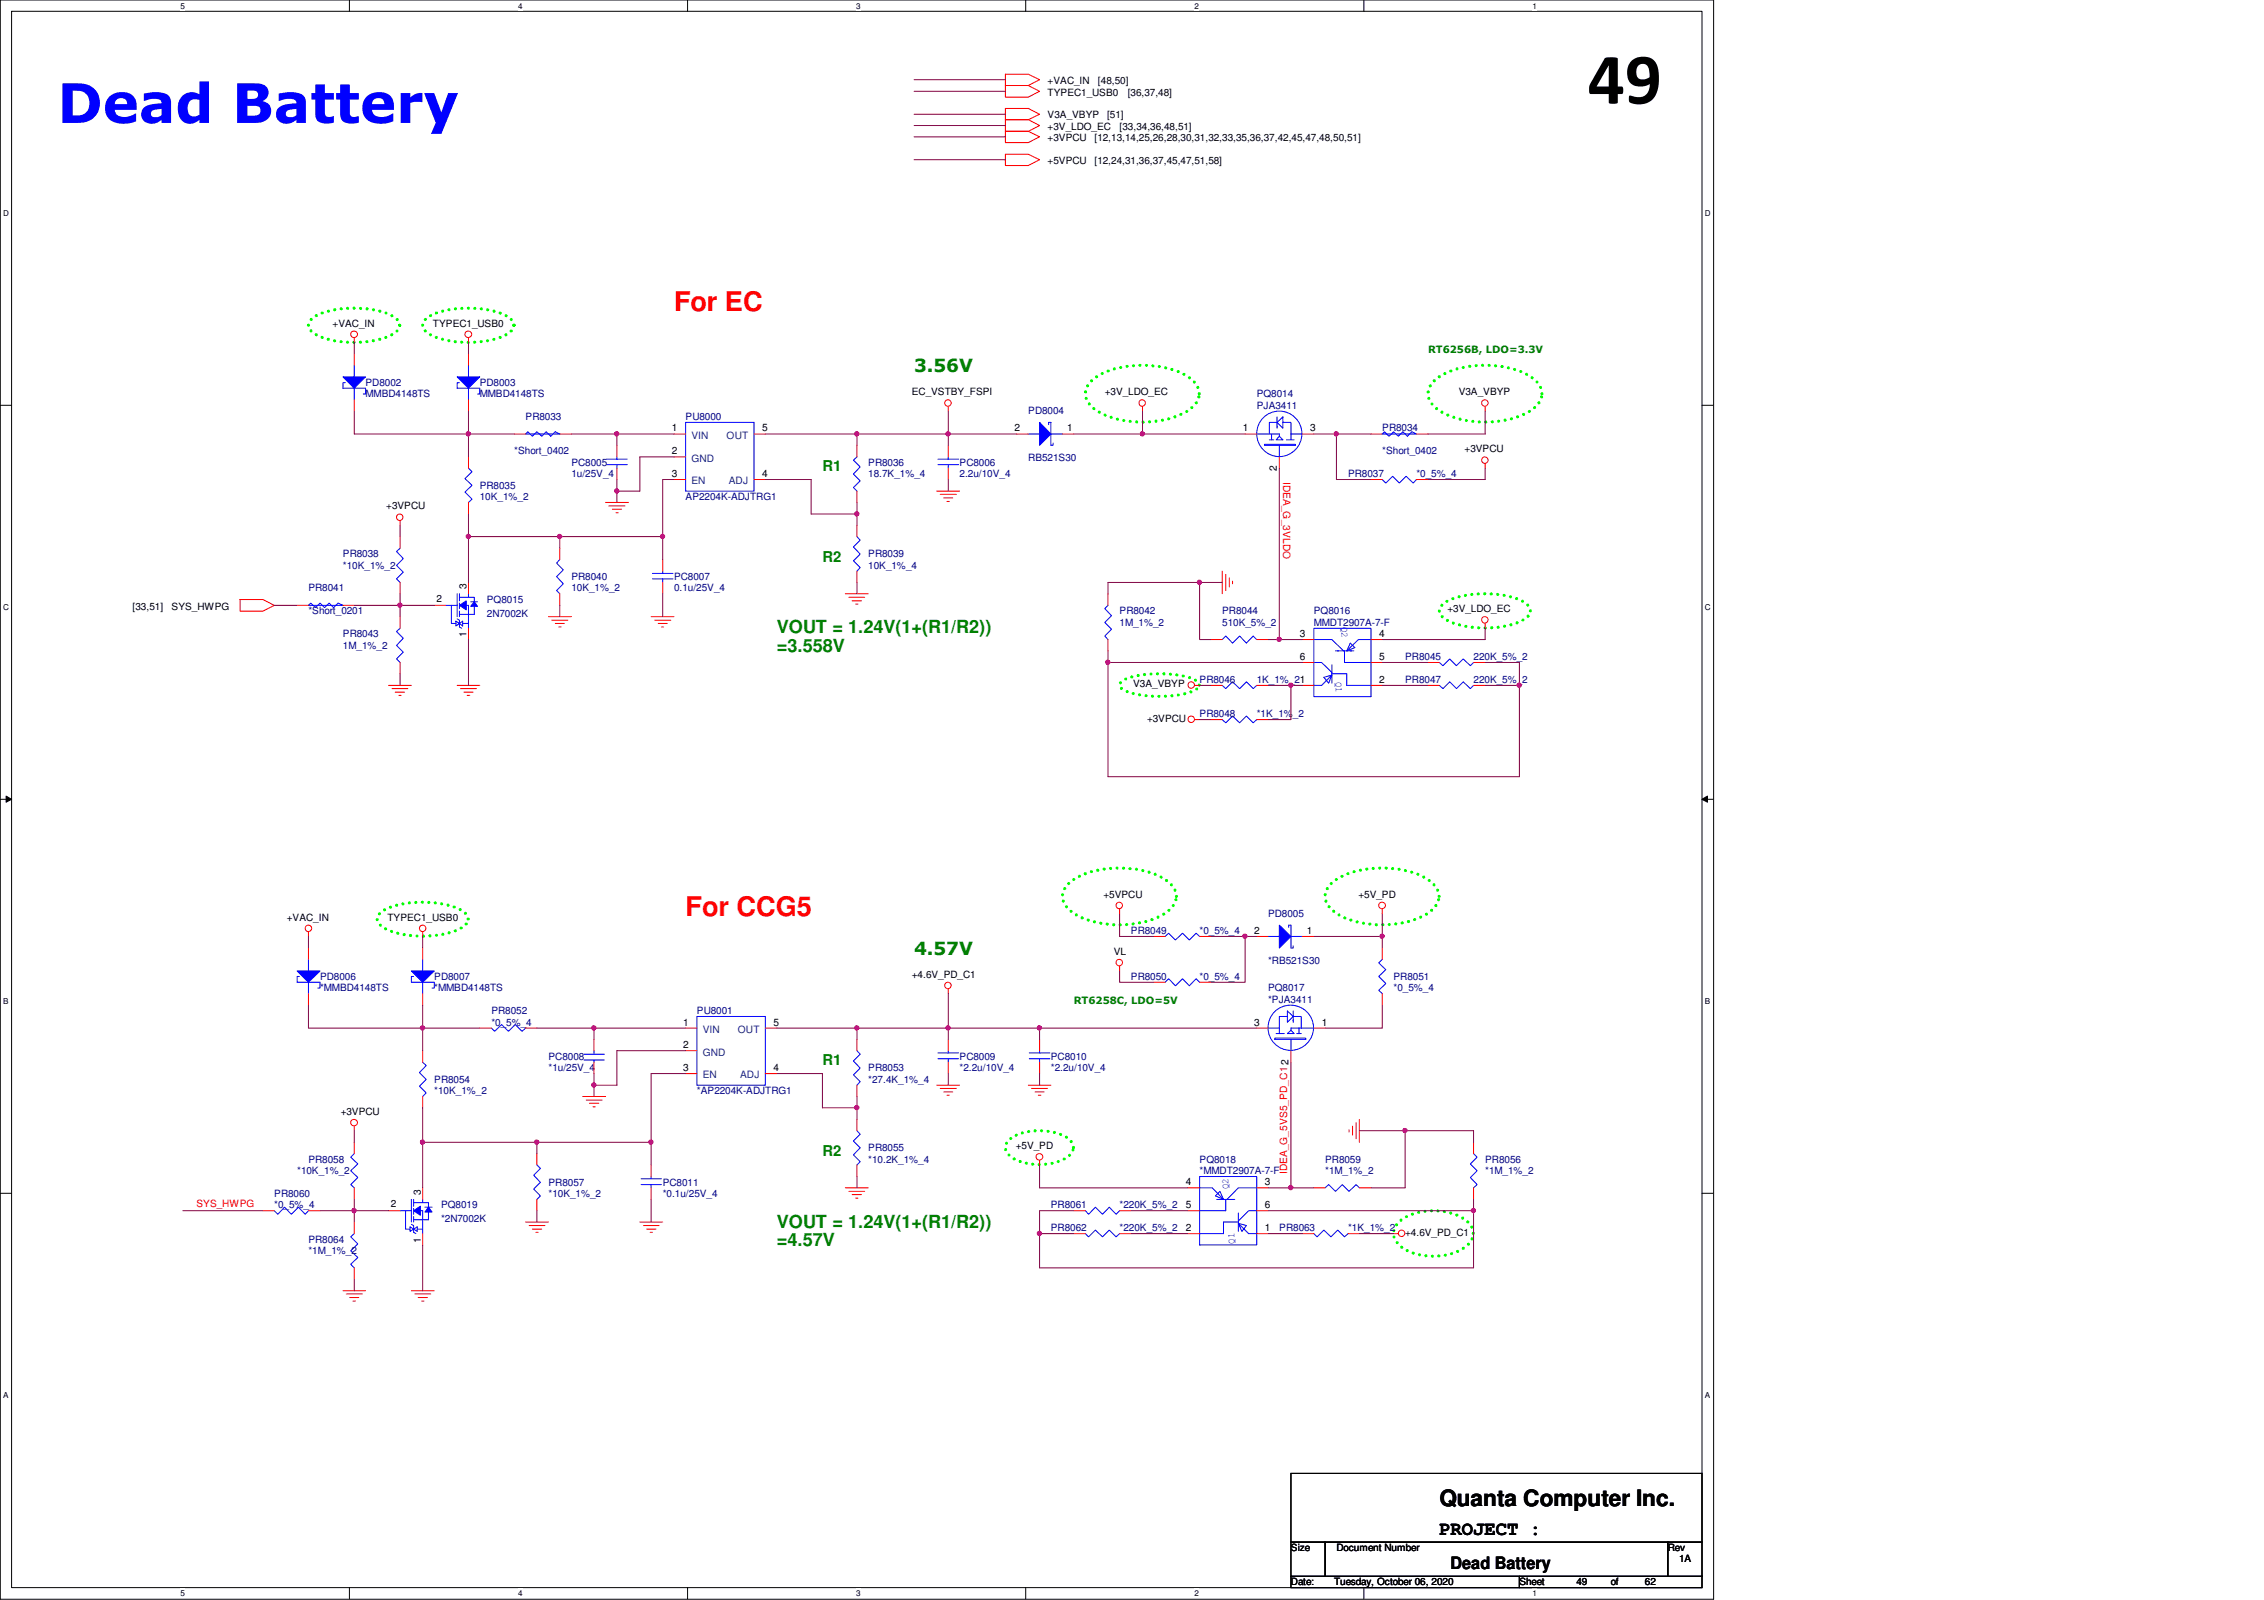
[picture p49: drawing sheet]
<svg xmlns="http://www.w3.org/2000/svg" width="297mm" height="210mm" viewBox="0 0 297 210" stroke-linecap="round" stroke-linejoin="round" font-family="sans-serif">
<defs><g id="words">
<text font-size="9.6" x="208.3" y="13.6">49</text>
<text font-size="7.2" fill="#00f" x="7.5" y="16.1">Dead Battery</text>
<g font-size="3.6" fill="#f00">
<text x="88.4" y="40.8">For EC</text>
<text x="90" y="120.2">For CCG5</text>
</g>
<text font-size="3" x="188.8" y="197.6">Quanta Computer Inc.</text>
<text font-size="2.5" x="188.8" y="201.4">PROJECT :</text>
<g font-size="2.4" fill="#008000">
<text x="119.9" y="48.8">3.56V</text>
<text x="101.9" y="83.1">VOUT = 1.24V(1+(R1/R2))</text>
<text x="101.9" y="85.6">=3.558V</text>
<text x="119.9" y="125.2">4.57V</text>
<text x="101.9" y="161">VOUT = 1.24V(1+(R1/R2))</text>
<text x="101.9" y="163.5">=4.57V</text>
</g>
<text font-size="2.2" x="190.3" y="205.9">Dead Battery</text>
<g font-size="1.9" fill="#008000">
<text x="107.9" y="61.8">R1</text>
<text x="107.9" y="73.7">R2</text>
<text x="107.9" y="139.7">R1</text>
<text x="107.9" y="151.7">R2</text>
</g>
<g font-size="1.4">
<text x="167.5" y="61.8" transform="rotate(-90 167.5 61.8)">2</text>
<text x="169" y="139.7" transform="rotate(-90 169 139.7)">2</text>
</g>
<g font-size="1.3">
<text x="137.5" y="11">+VAC_IN</text>
<text x="144.1" y="11">[48,50]</text>
<text x="137.5" y="12.6">TYPEC1_USB0</text>
<text x="137.5" y="17.1">+3V_LDO_EC</text>
<text x="137.5" y="15.5">V3A_VBYP</text>
<text x="145.2" y="15.5">[51]</text>
<text x="146.9" y="17.1">[33,34,36,48,51]</text>
<text x="148" y="12.6">[36,37,48]</text>
<text x="137.5" y="18.5">+3VPCU</text>
<text x="137.5" y="21.5">+5VPCU</text>
<text x="143.6" y="18.5">[12,13,14,25,26,28,30,31,32,33,35,36,37,42,45,47,48,50,51]</text>
<text x="143.6" y="21.5">[12,24,31,36,37,45,47,51,58]</text>
<text x="43.6" y="42.8">+VAC_IN</text>
<text x="56.8" y="42.8">TYPEC1_USB0</text>
<text x="119.6" y="51.8">EC_VSTBY_FSPI</text>
<text x="144.9" y="51.8">+3V_LDO_EC</text>
<text x="191.4" y="51.8">V3A_VBYP</text>
<text x="88.1" y="56.6">1</text>
<text x="88.1" y="59.6">2</text>
<text x="100" y="56.6">5</text>
<text x="133.1" y="56.6">2</text>
<text x="140" y="56.6">1</text>
<text x="163.1" y="56.6">1</text>
<text x="171.9" y="56.6">3</text>
<text x="192.1" y="59.3">+3VPCU</text>
<text x="88.1" y="62.6">3</text>
<text x="100" y="62.6">4</text>
<text x="50.7" y="66.8">+3VPCU</text>
<text x="61.2" y="77.3" transform="rotate(-90 61.2 77.3)">3</text>
<text x="17.4" y="80">[33,51]</text>
<text x="22.5" y="80">SYS_HWPG</text>
<text x="57.3" y="79">2</text>
<text x="61.2" y="83.6" transform="rotate(-90 61.2 83.6)">1</text>
<text x="170.6" y="83.6">3</text>
<text x="180.9" y="83.6">4</text>
<text x="189.9" y="80.3">+3V_LDO_EC</text>
<text x="170.6" y="86.6">6</text>
<text x="180.9" y="89.6">2</text>
<text x="180.9" y="86.6">5</text>
<text x="148.7" y="90.2">V3A_VBYP</text>
<text x="150.5" y="94.7">+3VPCU</text>
<text x="144.8" y="117.8">+5VPCU</text>
<text x="178.2" y="117.8">+5V_PD</text>
<text x="37.6" y="120.8">+VAC_IN</text>
<text x="50.8" y="120.8">TYPEC1_USB0</text>
<text x="146.1" y="125.3">VL</text>
<text x="164.5" y="122.5">2</text>
<text x="171.4" y="122.6">1</text>
<text x="119.6" y="128.3">+4.6V_PD_C1</text>
<text x="89.6" y="134.5">1</text>
<text x="89.6" y="137.5">2</text>
<text x="101.5" y="134.5">5</text>
<text x="164.5" y="134.5">3</text>
<text x="173.4" y="134.5">1</text>
<text x="89.6" y="140.5">3</text>
<text x="101.5" y="140.5">4</text>
<text x="44.7" y="146.2">+3VPCU</text>
<text x="133.3" y="150.7">+5V_PD</text>
<text x="155.6" y="155.5">4</text>
<text x="165.9" y="155.5">3</text>
<text x="51.3" y="158.4">2</text>
<text x="55.2" y="156.7" transform="rotate(-90 55.2 156.7)">3</text>
<text x="155.6" y="161.5">2</text>
<text x="155.6" y="158.5">5</text>
<text x="165.9" y="161.5">1</text>
<text x="165.9" y="158.5">6</text>
<text x="55.2" y="163" transform="rotate(-90 55.2 163)">1</text>
<text x="184.4" y="162.1">+4.6V_PD_C1</text>
<text x="169.4" y="203.5">Size</text>
<text x="175.3" y="203.5">Document Number</text>
<text x="218.8" y="203.5">Rev</text>
<text x="169.4" y="208">Date:</text>
<text x="175" y="208">Tuesday, October 06, 2020</text>
<text x="199.3" y="208">Sheet</text>
<text x="206.8" y="208">49</text>
<text x="211.3" y="208">of</text>
<text x="215.8" y="208">62</text>
<text x="220.3" y="205">1A</text>
</g>
<g font-size="1.3" fill="#008000">
<text x="187.4" y="46.3">RT6256B, LDO=3.3V</text>
<text x="140.9" y="131.7">RT6258C, LDO=5V</text>
</g>
<g font-size="1.3" fill="#000080">
<text x="48" y="50.6">PD8002</text>
<text x="48" y="52.1">MMBD4148TS</text>
<text x="62.9" y="50.6">PD8003</text>
<text x="62.9" y="52.1">MMBD4148TS</text>
<text x="164.9" y="52.1">PQ8014</text>
<text x="164.9" y="53.6">PJA3411</text>
<text x="67.5" y="59.6">*Short_0402</text>
<text x="69" y="55.1">PR8033</text>
<text x="90" y="55.1">PU8000</text>
<text x="134.9" y="54.4">PD8004</text>
<text x="181.4" y="56.6">PR8034</text>
<text x="181.4" y="59.6">*Short_0402</text>
<text x="62.9" y="64.1">PR8035</text>
<text x="62.9" y="65.6">10K_1%_2</text>
<text x="75" y="61.1">PC8005</text>
<text x="75" y="62.6">1u/25V_4</text>
<text x="90" y="65.6">AP2204K-ADJTRG1</text>
<text x="113.9" y="61.1">PR8036</text>
<text x="113.9" y="62.6">18.7K_1%_4</text>
<text x="125.9" y="61.1">PC8006</text>
<text x="125.9" y="62.6">2.2u/10V_4</text>
<text x="134.9" y="60.5">RB521S30</text>
<text x="176.9" y="62.6">PR8037</text>
<text x="185.8" y="62.6">*0_5%_4</text>
<text x="40.5" y="77.6">PR8041</text>
<text x="45" y="73.1">PR8038</text>
<text x="45" y="74.6">*10K_1%_2</text>
<text x="75" y="76.1">PR8040</text>
<text x="75" y="77.6">10K_1%_2</text>
<text x="88.4" y="76.1">PC8007</text>
<text x="88.4" y="77.6">0.1u/25V_4</text>
<text x="113.9" y="73.1">PR8039</text>
<text x="113.9" y="74.6">10K_1%_4</text>
<text x="40.5" y="80.6">*Short_0201</text>
<text x="45" y="83.6">PR8043</text>
<text x="63.9" y="79.1">PQ8015</text>
<text x="63.9" y="80.9">2N7002K</text>
<text x="146.9" y="80.6">PR8042</text>
<text x="146.9" y="82.1">1M_1%_2</text>
<text x="160.4" y="80.6">PR8044</text>
<text x="160.4" y="82.1">510K_5%_2</text>
<text x="172.4" y="80.6">PQ8016</text>
<text x="172.4" y="82.1">MMDT2907A-7-F</text>
<text x="45" y="85.1">1M_1%_2</text>
<text x="157.4" y="89.6">PR8046</text>
<text x="164.9" y="89.6">1K_1%_21</text>
<text x="184.4" y="89.6">PR8047</text>
<text x="184.4" y="86.6">PR8045</text>
<text x="193.3" y="89.6">220K_5%_2</text>
<text x="193.3" y="86.6">220K_5%_2</text>
<text x="157.4" y="94.1">PR8048</text>
<text x="164.9" y="94.1">*1K_1%_2</text>
<text x="148.4" y="122.6">PR8049</text>
<text x="157.4" y="122.6">*0_5%_4</text>
<text x="166.4" y="120.3">PD8005</text>
<text x="42" y="128.6">PD8006</text>
<text x="42" y="130">*MMBD4148TS</text>
<text x="57" y="128.6">PD8007</text>
<text x="57" y="130">*MMBD4148TS</text>
<text x="148.4" y="128.6">PR8050</text>
<text x="157.4" y="128.6">*0_5%_4</text>
<text x="166.4" y="130">PQ8017</text>
<text x="166.4" y="131.5">*PJA3411</text>
<text x="166.4" y="126.4">*RB521S30</text>
<text x="182.8" y="128.6">PR8051</text>
<text x="182.8" y="130">*0_5%_4</text>
<text x="64.5" y="133.1">PR8052</text>
<text x="64.5" y="134.5">*0_5%_4</text>
<text x="91.4" y="133.1">PU8001</text>
<text x="57" y="142">PR8054</text>
<text x="57" y="143.6">*10K_1%_2</text>
<text x="72" y="139">PC8008</text>
<text x="72" y="140.5">*1u/25V_4</text>
<text x="91.4" y="143.6">*AP2204K-ADJTRG1</text>
<text x="113.9" y="140.5">PR8053</text>
<text x="113.9" y="142">*27.4K_1%_4</text>
<text x="125.9" y="139">PC8009</text>
<text x="125.9" y="140.5">*2.2u/10V_4</text>
<text x="137.9" y="139">PC8010</text>
<text x="137.9" y="140.5">*2.2u/10V_4</text>
<text x="39" y="154">*10K_1%_2</text>
<text x="40.5" y="152.5">PR8058</text>
<text x="72" y="155.5">PR8057</text>
<text x="86.9" y="155.5">PC8011</text>
<text x="113.9" y="151">PR8055</text>
<text x="113.9" y="152.5">*10.2K_1%_4</text>
<text x="157.4" y="152.5">PQ8018</text>
<text x="157.4" y="154">*MMDT2907A-7-F</text>
<text x="173.9" y="152.5">PR8059</text>
<text x="173.9" y="154">*1M_1%_2</text>
<text x="194.9" y="152.5">PR8056</text>
<text x="194.9" y="154">*1M_1%_2</text>
<text x="36" y="157">PR8060</text>
<text x="36" y="158.5">*0_5%_4</text>
<text x="57.9" y="158.5">PQ8019</text>
<text x="57.9" y="160.3">*2N7002K</text>
<text x="72" y="157">*10K_1%_2</text>
<text x="86.9" y="157">*0.1u/25V_4</text>
<text x="137.9" y="161.5">PR8062</text>
<text x="137.9" y="158.5">PR8061</text>
<text x="146.9" y="161.5">*220K_5%_2</text>
<text x="146.9" y="158.5">*220K_5%_2</text>
<text x="167.8" y="161.5">PR8063</text>
<text x="176.9" y="161.5">*1K_1%_2</text>
<text x="40.5" y="163">PR8064</text>
<text x="40.5" y="164.5">*1M_1%_2</text>
</g>
<g font-size="1.3" fill="#004080">
<text x="90.7" y="57.6">VIN</text>
<text x="95.3" y="57.6">OUT</text>
<text x="90.7" y="60.6">GND</text>
<text x="90.7" y="63.5">EN</text>
<text x="95.6" y="63.5">ADJ</text>
<text x="92.2" y="135.5">VIN</text>
<text x="96.8" y="135.5">OUT</text>
<text x="92.2" y="138.5">GND</text>
<text x="92.2" y="141.5">EN</text>
<text x="97.1" y="141.5">ADJ</text>
</g>
<g font-size="1.3" fill="#f00">
<text x="168.4" y="63.2" transform="rotate(90 168.4 63.2)">IDEA_G_3VLDO</text>
<text x="168.9" y="154.1" transform="rotate(-90 168.9 154.1)">IDEA_G_5VS5_PD_C1</text>
<text x="25.8" y="158.3">SYS_HWPG</text>
</g>
<g font-size="1.3" fill="#00f">
<text x="176" y="82.3" transform="rotate(90 176 82.3)">Q2</text>
<text x="175.3" y="89.5" transform="rotate(90 175.3 89.5)">Q1</text>
<text x="161.2" y="156" transform="rotate(-90 161.2 156)">Q2</text>
<text x="162" y="163.2" transform="rotate(-90 162 163.2)">Q1</text>
</g>
<g font-size="1.1">
<text x="23.7" y="1.1">5</text>
<text x="68" y="1.1">4</text>
<text x="112.3" y="1.1">3</text>
<text x="156.7" y="1.1">2</text>
<text x="201.1" y="1.1">1</text>
<text x=".4" y="28.3">D</text>
<text x="223.7" y="28.3">D</text>
<text x=".4" y="80">C</text>
<text x="223.7" y="80">C</text>
<text x=".4" y="131.7">B</text>
<text x="223.7" y="131.7">B</text>
<text x=".4" y="183.3">A</text>
<text x="223.7" y="183.3">A</text>
<text x="23.7" y="209.4">5</text>
<text x="68" y="209.4">4</text>
<text x="112.3" y="209.4">3</text>
<text x="156.7" y="209.4">2</text>
<text x="201.1" y="209.4">1</text>
</g>
</g></defs>
<path d="M0 0h224.8v209.8h-224.8zM1.5 1.5h221.8v206.8h-221.8z" fill="none" stroke="#000" stroke-width=".13"/>
<g fill="#fff">
<path d="M23.7 .2h.6v1.2h-.6z"/>
<path d="M23.7 208.4h.6v1.2h-.6z"/>
</g>
<path d="M45.8 0v1.5M45.8 208.3v1.5" fill="none" stroke="#000" stroke-width=".13"/>
<g fill="#fff">
<path d="M68 .2h.6v1.2h-.6z"/>
<path d="M68 208.4h.6v1.2h-.6z"/>
</g>
<path d="M90.2 0v1.5M90.2 208.3v1.5" fill="none" stroke="#000" stroke-width=".13"/>
<g fill="#fff">
<path d="M112.3 .2h.6v1.2h-.6z"/>
<path d="M112.3 208.4h.6v1.2h-.6z"/>
</g>
<path d="M134.6 0v1.5M134.6 208.3v1.5" fill="none" stroke="#000" stroke-width=".13"/>
<g fill="#fff">
<path d="M156.7 .2h.6v1.2h-.6z"/>
<path d="M156.7 208.4h.6v1.2h-.6z"/>
</g>
<path d="M178.9 0v1.5M178.9 208.3v1.5" fill="none" stroke="#000" stroke-width=".13"/>
<g fill="#fff">
<path d="M201.1 .2h.6v1.2h-.6z"/>
<path d="M201.1 208.4h.6v1.2h-.6z"/>
<path d="M.4 27.3h.8v1.2h-.8z"/>
<path d="M223.7 27.3h.7v1.2h-.7z"/>
<path d="M.4 79h.8v1.2h-.8z"/>
<path d="M223.7 79h.7v1.2h-.7z"/>
</g>
<path d="M0 53.2h1.5M223.3 53.2h1.5" fill="none" stroke="#000" stroke-width=".13"/>
<g fill="#fff">
<path d="M.4 130.7h.7v1.2h-.7z"/>
<path d="M223.7 130.7h.7v1.2h-.7z"/>
</g>
<path d="M0 104.9h1.5M.8 104.4l.7 .5-.7 .3zM223.3 104.9l.7-.5v.8zM223.3 104.9h1.5" fill="none" stroke="#000" stroke-width=".13"/>
<path d="M.8 104.4l.7 .5-.7 .3zM223.3 104.9l.7-.5v.8z" fill="#000"/>
<g fill="#fff">
<path d="M.4 182.4h.7v1.2h-.7z"/>
<path d="M223.7 182.4h.7v1.2h-.7z"/>
</g>
<path d="M0 156.5h1.5M223.3 156.5h1.5M169.4 193.3h53.9v9h-53.9zM169.4 202.3h4.5v4.5h-4.5zM169.4 206.8h29.9v1.5h-29.9zM173.9 202.3h44.9v4.5h-44.9zM199.3 206.8h24v1.5h-24zM218.8 202.3h4.5v4.5h-4.5z" fill="none" stroke="#000" stroke-width=".13"/>
<path d="M40.8 41.9a7.6 7.6 0 0 1 4.6-1.4 12 12 0 0 1 6.2 1 1.2 1.2 0 0 1 .8 1.2 1.2 1.2 0 0 1-.8 1.1 12.4 12.4 0 0 1-8.2 .8 4.5 4.5 0 0 1-2.8-1.5l-.1-.4 .1-.4zM55.8 41.9a7.6 7.6 0 0 1 4.5-1.4 12 12 0 0 1 6.3 1 1.2 1.2 0 0 1 .8 1.2 1.2 1.2 0 0 1-.8 1.1 12.4 12.4 0 0 1-8.2 .8 4.5 4.5 0 0 1-2.9-1.5v-.4v-.4zM143.2 49.9a9.1 9.1 0 0 1 5.5-1.9 12.2 12.2 0 0 1 7.2 1.4 2.58 2.58 0 0 1 1.4 2.8 3.9 3.9 0 0 1-2.1 2.1 13.2 13.2 0 0 1-10.6 0 3.5 3.5 0 0 1-2.2-2.7l.1-.6 .3-.5zM188.2 49.9a9.1 9.1 0 0 1 5.4-1.9 12.2 12.2 0 0 1 7.3 1.4 2.58 2.58 0 0 1 1.3 2.8 3.9 3.9 0 0 1-2.1 2.1 13.2 13.2 0 0 1-10.6 0 3.5 3.5 0 0 1-2.1-2.7l.1-.6 .2-.5zM189.2 79.3a7.6 7.6 0 0 1 4.5-1.4 11.8 11.8 0 0 1 6.3 1.1 1.2 1.2 0 0 1 .8 1.1 1.2 1.2 0 0 1-.8 1.2 12.3 12.3 0 0 1-8.2 .8 4.5 4.5 0 0 1-2.9-1.6l-.1-.4 .1-.4zM147 89.6a3.7 3.7 0 0 1 2.2-1 15.4 15.4 0 0 1 7.2 .4l.8 .6 .1 .3a1.79 1.79 0 0 1-1.5 1 15.1 15.1 0 0 1-8-.2l-.8-.5-.1-.3zM49.9 119.8a7.7 7.7 0 0 1 4.5-1.4 12 12 0 0 1 6.2 1 1.18 1.18 0 0 1 .8 1.2 1.18 1.18 0 0 1-.8 1.1 12.3 12.3 0 0 1-8.2 .8 4.5 4.5 0 0 1-2.8-1.5l-.1-.4 .1-.4zM140.2 115.9a9.1 9.1 0 0 1 5.4-2 12.2 12.2 0 0 1 7.3 1.5 2.58 2.58 0 0 1 1.3 2.8 3.9 3.9 0 0 1-2 2 13.2 13.2 0 0 1-10.6 0 3.5 3.5 0 0 1-2.2-2.6l.1-.6 .3-.6zM174.7 115.9a9.1 9.1 0 0 1 5.4-2 12.2 12.2 0 0 1 7.3 1.5 2.58 2.58 0 0 1 1.3 2.8 3.9 3.9 0 0 1-2.1 2 13.2 13.2 0 0 1-10.6 0 3.5 3.5 0 0 1-2.1-2.6l.1-.6 .2-.6zM132.3 149.7a5.6 5.6 0 0 1 4.1-1.4 5.8 5.8 0 0 1 4.1 1.4 1.33 1.33 0 0 1-.4 2.1 7.4 7.4 0 0 1-7.4 0 1.38 1.38 0 0 1-.4-2.1zM183.5 160.3a7.6 7.6 0 0 1 7.2-1.1 3.9 3.9 0 0 1 2.5 2.1 2.14 2.14 0 0 1-1.2 2.4 8 8 0 0 1-7.9 0 2.09 2.09 0 0 1-.6-3.4z" fill="none" stroke="#0f0" stroke-width=".42" stroke-dasharray="0 .8"/>
<g fill="none" stroke="#f00" stroke-width=".13">
<path d="M131.9 9.7h3l1.5 .8-1.5 .7h-3zM131.9 11.2h3l1.5 .8-1.5 .7h-3zM131.9 15.7h3l1.5 .8-1.5 .7h-3zM131.9 17.2h3l1.5 .7-1.5 .8h-3zM131.9 14.2h3l1.5 .8-1.5 .7h-3zM131.9 20.2h3l1.5 .8-1.5 .7h-3zM46.5 44.3v.7M61.5 44.3v.7M124.4 53.3v.6M149.9 53.3v.6M194.9 53.3v.6M31.5 78.7h3l1.5 .7-1.5 .8h-3z"/>
<path d="M52.5 68.3v.6M79.5 65.9h3M79.9 66.4h2.1M80.3 66.8h1.2M80.8 67.3h.3M110.9 77.9h3M111.4 78.4h2M111.8 78.8h1.2M112.3 79.2h.3M122.9 64.4h3M123.4 64.9h2.1M123.8 65.3h1.2"/>
<path d="M124.2 65.8h.3M160.4 74.9v3M160.8 75.4v2.1M161.3 75.8v1.2M161.7 76.2v.4M194.9 60.8v.6M51 89.9h3M51.4 90.3h2.1M51.9 90.8h1.2M52.3 91.2h.3M60 89.9h2.9M60.4 90.3h2.1"/>
<path d="M60.9 90.8h1.2M61.3 91.2h.3M72 80.9h3M72.4 81.4h2.1M72.9 81.8h1.1M73.3 82.3h.3M85.4 80.9h3M85.9 81.4h2.1M86.4 81.8h1.1M86.8 82.3h.3M156.8 89.9h.6M156.8 94.4h.6"/>
<path d="M194.9 81.8v.6M146.9 119.3v.6M181.4 119.3v.6M40.5 122.3v.6M55.5 122.3v.6M124.4 129.8v.5M146.9 126.7v.7M46.5 147.7v.6M76.5 143.8h3M76.9 144.3h2.1M77.3 144.7h1.3M77.8 145.2h.3"/>
<path d="M110.9 155.8h3M111.4 156.3h2M111.8 156.7h1.2M112.3 157.2h.3M122.9 142.4h3M123.4 142.8h2.1M123.8 143.3h1.2M124.2 143.7h.3M134.9 142.4h3M135.3 142.8h2.2M135.8 143.3h1.2M136.2 143.7h.4"/>
<path d="M136.4 152.2v.6M177 148.2v.3M177.5 147.7v1.2M177.9 147.3v2.1M178.3 146.9v3M45 169.3h3M45.4 169.8h2.1M45.9 170.2h1.2M46.3 170.7h.3M54 169.3h3M54.4 169.8h2.1M54.9 170.2h1.2"/>
<path d="M55.3 170.7h.3M69 160.3h3M69.4 160.8h2.1M69.8 161.2h1.3M70.3 161.7h.3M83.9 160.3h3M84.4 160.8h2.1M84.8 161.2h1.3M85.3 161.7h.3M182.8 161.8h.7"/>
<circle cx="46.5" cy="43.9" r=".44"/>
<circle cx="61.4" cy="43.9" r=".44"/>
<circle cx="124.4" cy="52.9" r=".43"/>
<circle cx="149.9" cy="52.9" r=".43"/>
<circle cx="194.8" cy="52.9" r=".43"/>
<circle cx="52.4" cy="67.9" r=".43"/>
<circle cx="194.8" cy="60.4" r=".43"/>
<circle cx="156.3" cy="89.9" r=".43"/>
<circle cx="156.3" cy="94.4" r=".43"/>
<circle cx="194.8" cy="81.3" r=".43"/>
<circle cx="146.8" cy="118.8" r=".43"/>
<circle cx="181.3" cy="118.8" r=".44"/>
<circle cx="40.5" cy="121.8" r=".43"/>
<circle cx="55.5" cy="121.8" r=".43"/>
<circle cx="124.4" cy="129.3" r=".43"/>
<circle cx="146.8" cy="126.3" r=".43"/>
<circle cx="46.5" cy="147.3" r=".44"/>
<circle cx="136.4" cy="151.8" r=".44"/>
<circle cx="183.9" cy="161.8" r=".43"/>
</g>
<path d="M54.3 158.8l.9-.6v1.2z" fill="#00f"/>
<path d="M54.3 158.8l.9-.6v1.2z" fill="none" stroke="#00f" stroke-width=".13"/>
<path d="M56.2 158.4l.5 .6h-1z" fill="#00f"/>
<g fill="none" stroke="#00f" stroke-width=".13">
<path d="M80.9 59.9v.3M181.4 56.9l.2-.3 .6 .6 .6-.6 .7 .6 .6-.6 .6 .6 .5-.6 .6 .3zM61.5 61.4l.4 .5-.9 .9 .9 .9-.9 .9 .9 .9-.4 .4M73.4 73.4l-.4 .5 .9 .9-.9 .8 .9 1-.9 .9 .4 .4M79.6 61h2.7M79.6 60.2h2.7M80.9 61v.4M145.4 79.4l-.5 .4 .9 1-.9 .9 .9 .8-.9 .9 .5 .5M181.4 62.9l.4 .5 .9-.9 .9 .9 .9-.9 .9 .9 .4-.5M188.8 89.9l.5 .4 .9-.8 .9 .8 .9-.8 .9 .8 .4-.4M188.8 86.9l.5 .4 .9-.9 .9 .9 .9-.9 .9 .9 .4-.4M123.1 138.9h2.7"/>
<path d="M123.1 138.1h2.7M124.4 137.8v.3M124.4 138.9v.5M135 138.9h2.7M135 138.1h2.7M136.4 137.8v.3M136.4 138.9v.5M152.9 128.9l.4-.5 .9 .9 .9-.9 .9 .9 .9-.9 .5 .5M152.9 122.9l.4-.5 .9 .9 .9-.9 .9 .9 .9-.9 .5 .5M181.4 125.9l-.5 .4 .9 .9-.9 .9 .9 .9-.9 .9 .5 .4M52.5 158.8h1.5M53.2 158.8v2.4h.6"/>
<path d="M54 157.4v2.9M54.3 159.6v.7M54.3 158.5v.8M54.3 157.4v.8M54.3 157.8h1.9v.6M55.2 158.8h.3v3M55.5 157.4v.4M55.7 158.4h1M56.2 158.4l.5 .6h-1zM56.2 159v1h-1.9M142.4 158.8l.4 .5 .9-.9 .9 .9 .9-.9 .9 .9 .5-.5M157.4 154.3h7.5v9h-7.5z"/>
<path d="M157.4 155.8h1.6l1.5 1.6M159.5 156.9l.6-.6 .4 1.1zM159.6 157.4h2.4M160.8 157.4v1.4h-3.4M162.5 159.1v1.2M164.9 155.8h-2.4l-1.5 1.6M164.9 158.8h-1.1l-1.3 1.4M173.9 155.8l.4-.4 .9 .9 .9-.9 .9 .9 .9-.9 .4 .4M193.3 151.3l.5 .5-.9 .9 .9 .9-.9 .9 .9 .9-.5 .4M53.8 161l.5 .2-.5 .3zM54 160.6l.3 .2v.9l.3 .1M54.3 161.2l.4-.2v.5z"/>
<path d="M54.7 161.2h.8M142.4 161.8l.4 .5 .9-.9 .9 .9 .9-.9 .9 .9 .5-.5M162.5 160.3h-2v1.5h-3.1M162.5 160.5l1 .3-.6 .7-.4-1 1.3 1.3h1.1M162.5 160.3v1.2M172.4 161.8l.4 .5 .9-.9 .9 .9 .9-.9 .9 .9 .5-.5"/>
</g>
<g fill="none" stroke="#f00" stroke-width=".13">
<path d="M61.5 59.9v1.5M80.9 58.4v1.5M179.9 56.9h1.5M185.8 56.9h1.6M61.5 65.9v1.5M73.4 77.9v1.5M73.4 71.9v1.5M80.9 61.4v1.5M145.4 77.9v1.5M179.9 62.9h1.5M185.8 62.9h1.6M145.4 83.9v1.5"/>
<path d="M187.4 89.9h1.4M187.4 86.9h1.4M193.3 89.9h1.6M193.3 86.9h1.6M124.4 136.4v1.4M124.4 139.4v1.4M136.4 136.4v1.4M136.4 139.4v1.4M151.4 122.9h1.5M151.4 128.9h1.5M157.4 122.9h1.5M157.4 128.9h1.5"/>
<path d="M181.4 130.3v1.6M181.4 124.4v1.5M51 158.8h1.5M55.5 155.8v1.6M140.9 158.8h1.5M146.9 158.8h1.5M155.9 158.8h1.5M155.9 155.8h1.5M164.9 155.8h1.5M164.9 158.8h1.5M172.4 155.8h1.5M178.3 155.8h1.6"/>
<path d="M193.3 155.8v1.6M193.3 149.9v1.4M55.5 161.8v1.5M140.9 161.8h1.5M146.9 161.8h1.5M155.9 161.8h1.5M164.9 161.8h1.5M170.9 161.8h1.5M176.9 161.8h1.4"/>
</g>
<path d="M136.4 55.4l1.5 1.5-1.5 1.5z" fill="#00f"/>
<g fill="none" stroke="#00f" stroke-width=".13">
<path d="M90 55.4h8.9v9h-8.9zM112.4 59.9l-.4 .5 .9 .9-.9 .9 .9 .9-.9 .9 .4 .4M134.9 56.9h1.5M136.4 55.4l1.5 1.5-1.5 1.5zM137.6 55.7v-.3h.3v3h.3v-.3M137.9 56.9h1.5M52.5 82.4l-.5 .4 .9 .9-.9 1 .9 .9-.9 .8 .5 .5M55.5 139.4l.4 .4-.9 .9 .9 .9-.9 .9 .9 .9-.4 .4M112.4 137.8l.5 .5-.9 .9 .9 .9-.9 .9 .9 .9-.5 .5M166.4 134.9h1.4M167.3 136.2h4v.2h-4zM167.4 135.6h1.1"/>
<path d="M167.8 134.9v.7M168.9 133.3h-1.1v1.6M168.9 132.6l.8 .7-.8 .8zM168.9 135.6l.5-.4 .4 .4zM169.4 136.4v1.4M169.7 132.6v1.3M169.7 133.8v.3M169.7 133.3h1v1.6M170.1 135.6h.6M170.4 134.9v.7M172.4 134.9h-3v.3M84.1 155.4h2.7"/>
<path d="M84.1 154.6h2.7M85.4 154.3v.3M85.4 155.4v.4"/>
<circle cx="169.4" cy="134.8" r="2.98"/>
</g>
<g fill="none" stroke="#f00" stroke-width=".13">
<path d="M88.4 56.9h1.6M88.4 59.9h1.6M98.9 56.9h1.5M112.4 58.4v1.5M133.4 56.9h1.5M139.4 56.9h1.5M88.4 62.9h1.6M98.9 62.9h1.5M112.4 64.4v1.5M52.5 80.9v1.5M52.5 86.9v1.5M55.5 137.8v1.6"/>
<path d="M112.4 136.4v1.4M164.9 134.9h1.5M169.4 137.8v1.6M172.4 134.9h1.5M55.5 143.8v1.5M85.4 152.8v1.5M85.4 155.8v1.6M112.4 142.4v1.4"/>
</g>
<path d="M45 49.4h3l-1.5 1.5z" fill="#00f"/>
<path d="M45 49.4h3l-1.5 1.5zM45.3 50.2h-.3v.7h3v.8h-.3M46.5 47.9v1.5M46.5 50.9v1.6" fill="none" stroke="#00f" stroke-width=".13"/>
<path d="M46.5 46.4v1.5M46.5 52.5v1.4" fill="none" stroke="#f00" stroke-width=".13"/>
<path d="M167.8 121.4l1.6 1.5-1.6 1.5z" fill="#00f"/>
<g fill="none" stroke="#00f" stroke-width=".13">
<path d="M69 56.9l.3-.3 .5 .6 .6-.6 .7 .6 .6-.6 .6 .6 .6-.6 .5 .3zM124.4 59.9v.3M52.5 71.9l-.5 .4 .9 1-.9 .9 .9 .9-.9 .8 .5 .5M85.6 75.9h2.7M85.6 75.2h2.7M86.9 74.9v.3M86.9 75.9v.5M112.4 70.4l.5 .5-.9 .9 .9 .9-.9 .9 .9 .9-.5 .4M123.1 61h2.7M123.1 60.2h2.7M124.4 61v.4M160.4 89.9l.4 .4 .9-.8 .9 .8 .9-.8 .9 .8 .5-.4"/>
<path d="M160.4 83.9l.4-.5 .9 1 .9-1 .9 1 .9-1 .5 .5M166.4 122.9h1.4M167.8 121.4l1.6 1.5-1.6 1.5zM169.1 121.7v-.3h.3v3h.3v-.3M169.4 122.9h1.5M46.5 151.3l-.5 .5 .9 .9-.9 .9 .9 .9-.9 .9 .5 .4M46.5 161.8l-.5 .5 .9 .9-.9 .9 .9 .9-.9 .9 .5 .4"/>
</g>
<g fill="none" stroke="#f00" stroke-width=".13">
<path d="M67.5 56.9h1.5M73.4 56.9h1.6M124.4 58.4v1.5M52.5 70.4v1.5M52.5 76.4v1.5M86.9 73.4v1.5M86.9 76.4v1.5M112.4 68.9v1.5M112.4 74.9v1.5M124.4 61.4v1.5M158.9 89.9h1.5M158.9 83.9h1.5"/>
<path d="M164.9 89.9h1.5M164.9 83.9h1.5M164.9 122.9h1.5M170.9 122.9h1.5M46.5 149.9v1.4M46.5 155.8v1.6M46.5 160.3v1.5M46.5 166.3v1.5"/>
</g>
<path d="M60 49.4h2.9l-1.4 1.5z" fill="#00f"/>
<path d="M60 49.4h2.9l-1.4 1.5zM60.3 50.2h-.3v.7h2.9v.8h-.3M61.5 47.9v1.5M61.5 50.9v1.6" fill="none" stroke="#00f" stroke-width=".13"/>
<path d="M61.5 46.4v1.5M61.5 52.5v1.4" fill="none" stroke="#f00" stroke-width=".13"/>
<path d="M54 127.4h3l-1.5 1.5z" fill="#00f"/>
<path d="M54 127.4h3l-1.5 1.5zM54.3 128.1h-.3v.8h3v.7h-.3M55.5 125.9v1.5M55.5 128.9v1.4M64.5 134.9l.4 .4 .9-.9 .9 .9 .9-.9 .9 .9 .5-.4" fill="none" stroke="#00f" stroke-width=".13"/>
<path d="M55.5 124.4v1.5M55.5 130.3v1.6M62.9 134.9h1.6M69 134.9h1.4" fill="none" stroke="#f00" stroke-width=".13"/>
<path d="M39 127.4h3l-1.5 1.5z" fill="#00f"/>
<g fill="none" stroke="#00f" stroke-width=".13">
<path d="M164.9 56.9h2.9v.3M165.9 58.3h4.1v.1h-4.1zM166.5 57.7h.6M166.8 56.9v.8M167.6 55.4h-1.1v1.5M167.6 54.7v1.3M167.6 55.9v.3M167.6 55.4l.7-.7v1.5zM167.8 58.4v1.5M167.8 57.2l.5 .5h-.9zM168.3 55.4h1.1v1.5M168.8 57.7h1"/>
<path d="M169.4 56.9h1.5M169.4 56.9v.8M160.4 94.4l.4 .4 .9-.9 .9 .9 .9-.9 .9 .9 .5-.4M172.4 83.9h2.3l1.6 1.5M172.4 86.9h1l1.3 1.4M172.4 82.4h7.5v9h-7.5zM174.7 88.4h2v1.5h3.2M174.7 88.6l-1 .3 .6 .7 .4-1-1.3 1.3h-1M174.7 88.4v1.2M174.7 87.2v1.2M175.2 85.4h2.4M176.4 85.4v1.5h3.5"/>
<path d="M177.2 84.4l.6 .6-1.1 .4zM179.9 83.9h-1.7l-1.5 1.5M39 127.4h3l-1.5 1.5zM39.3 128.1h-.3v.8h3v.7h-.3M40.5 125.9v1.5M40.5 128.9v1.4M91.4 133.3h9v9.1h-9zM36 158.8l.4 .5 .9-.9 .9 .9 1-.9 .8 .9 .5-.5"/>
<circle cx="167.8" cy="56.9" r="2.97"/>
</g>
<g fill="none" stroke="#f00" stroke-width=".13">
<path d="M163.4 56.9h1.5M167.8 59.9v1.5M170.9 56.9h1.5M158.9 94.4h1.5M164.9 94.4h1.5M170.9 83.9h1.5M170.9 89.9h1.5M170.9 86.9h1.5M179.9 89.9h1.5M179.9 86.9h1.5M179.9 83.9h1.5M40.5 124.4v1.5"/>
<path d="M40.5 130.3v1.6M90 134.9h1.4M90 137.8h1.4M100.4 134.9h1.5M34.5 158.8h1.5M40.5 158.8h1.5M90 140.8h1.4M100.4 140.8h1.5"/>
</g>
<path d="M60.3 79.4l.9-.6v1.2z" fill="#00f"/>
<path d="M60.3 79.4l.9-.6v1.2z" fill="none" stroke="#00f" stroke-width=".13"/>
<path d="M62.2 79l.4 .5h-.8z" fill="#00f"/>
<g fill="none" stroke="#00f" stroke-width=".13">
<path d="M40.5 79.4l.3-.3 .6 .6 .6-.6 .6 .6 .6-.6 .6 .6 .6-.6 .6 .3zM58.5 79.4h1.5M59.2 79.4v2.4h.6M60 77.9v3M60.3 78.4h1.9v.6M60.3 79.1v.7M60.3 77.9v.9M61.2 79.4h.3v3M61.5 77.9v.5M61.8 79h.8M62.2 79l.4 .5h-.8zM62.2 79.5v1.1h-1.9"/>
<path d="M59.8 81.5l.5 .3-.5 .3zM60 81.2l.3 .2v.9l.3 .1M60.3 80.2v.7M60.3 81.8l.4-.3v.6zM60.7 81.8h.8M76.6 138.3h2.7M76.6 139.1h2.7M77.9 139.1v.3M77.9 137.8v.5M70.4 152.8l.5 .5-.9 .9 .9 .9-.9 .9 .9 .9-.5 .5M112.4 148.3l.5 .5-.9 .9 .9 .9-.9 .9 .9 .9-.5 .4"/>
</g>
<path d="M39 79.4h1.5M45 79.4h1.5M57 79.4h1.5M61.5 76.4v1.5M61.5 82.4v1.5M77.9 139.4v1.4M77.9 136.4v1.4M70.4 151.3v1.5M70.4 157.4v1.4M112.4 146.9v1.4M112.4 152.8v1.5" fill="none" stroke="#f00" stroke-width=".13"/>
<path d="M119.9 10.5h12M119.9 12h12M119.9 16.5h12M80.9 56.9h7.5M83.9 59.9h4.5" fill="none" stroke="#800040" stroke-width=".13"/>
<circle cx="80.9" cy="56.9" r=".29" fill="#f0f"/>
<circle cx="80.9" cy="56.9" r=".29" fill="none" stroke="#f0f" stroke-width=".13"/>
<path d="M75 56.9h5.9v1.5M83.9 59.9v4.5h-3v-1.5M100.4 56.9h12M88.4 62.9h-1.5v7.5" fill="none" stroke="#800040" stroke-width=".13"/>
<circle cx="80.9" cy="64.4" r=".29" fill="#f0f"/>
<circle cx="80.9" cy="64.4" r=".29" fill="none" stroke="#f0f" stroke-width=".13"/>
<path d="M61.5 56.9v3M124.4 56.9v1.5M149.9 53.9v3M80.9 64.4v1.5M124.4 62.9v1.5M157.4 76.4h3M181.4 86.9h6M194.9 89.9h4.4M145.4 101.9h53.9" fill="none" stroke="#800040" stroke-width=".13"/>
<circle cx="199.3" cy="89.9" r=".29" fill="#f0f"/>
<circle cx="199.3" cy="89.9" r=".29" fill="none" stroke="#f0f" stroke-width=".13"/>
<path d="M166.4 89.9h3M170.9 86.9h-25.5v15M181.4 89.9h6M199.3 89.9v12" fill="none" stroke="#800040" stroke-width=".13"/>
<circle cx="145.3" cy="86.9" r=".29" fill="#f0f"/>
<circle cx="145.3" cy="86.9" r=".29" fill="none" stroke="#f0f" stroke-width=".13"/>
<path d="M157.4 76.4v7.5h1.5M145.4 85.4v1.5M181.4 83.9h13.5M194.9 86.9h4.4v3" fill="none" stroke="#800040" stroke-width=".13"/>
<circle cx="157.4" cy="76.4" r=".29" fill="#f0f"/>
<circle cx="157.4" cy="76.4" r=".29" fill="none" stroke="#f0f" stroke-width=".13"/>
<path d="M124.4 56.9h9M140.9 56.9h9M157.4 76.4h-12v1.5M194.9 82.4v1.5" fill="none" stroke="#800040" stroke-width=".13"/>
<circle cx="149.9" cy="56.9" r=".29" fill="#f0f"/>
<circle cx="149.9" cy="56.9" r=".29" fill="none" stroke="#f0f" stroke-width=".13"/>
<path d="M172.4 56.9h2.9M86.9 77.9v3M157.4 89.9h1.5" fill="none" stroke="#800040" stroke-width=".13"/>
<circle cx="175.3" cy="56.9" r=".29" fill="#f0f"/>
<circle cx="175.3" cy="56.9" r=".29" fill="none" stroke="#f0f" stroke-width=".13"/>
<path d="M179.9 56.9h-4.6v6h4.6M187.4 56.9h7.5M187.4 62.9h7.5M170.9 89.9h-1.5v4.5h-3" fill="none" stroke="#800040" stroke-width=".13"/>
<circle cx="169.3" cy="89.9" r=".29" fill="#f0f"/>
<circle cx="169.3" cy="89.9" r=".29" fill="none" stroke="#f0f" stroke-width=".13"/>
<path d="M46.5 56.9h15M157.4 94.4h1.5" fill="none" stroke="#800040" stroke-width=".13"/>
<circle cx="61.4" cy="56.9" r=".29" fill="#f0f"/>
<circle cx="61.4" cy="56.9" r=".29" fill="none" stroke="#f0f" stroke-width=".13"/>
<path d="M106.4 62.9v4.5h6M112.4 65.9v1.5M112.4 76.4v1.5M112.4 67.4v1.5" fill="none" stroke="#800040" stroke-width=".13"/>
<circle cx="112.4" cy="67.4" r=".29" fill="#f0f"/>
<circle cx="112.4" cy="67.4" r=".29" fill="none" stroke="#f0f" stroke-width=".13"/>
<path d="M124.4 56.9h-12v1.5M100.4 62.9h6" fill="none" stroke="#800040" stroke-width=".13"/>
<circle cx="124.4" cy="56.9" r=".29" fill="#f0f"/>
<circle cx="124.4" cy="56.9" r=".29" fill="none" stroke="#f0f" stroke-width=".13"/>
<circle cx="112.4" cy="56.9" r=".29" fill="#f0f"/>
<circle cx="112.4" cy="56.9" r=".29" fill="none" stroke="#f0f" stroke-width=".13"/>
<path d="M46.5 53.9v3M46.5 45v1.4M166.4 83.9h4.5" fill="none" stroke="#800040" stroke-width=".13"/>
<circle cx="167.8" cy="83.9" r=".29" fill="#f0f"/>
<circle cx="167.8" cy="83.9" r=".29" fill="none" stroke="#f0f" stroke-width=".13"/>
<path d="M149.9 56.9h13.5M61.5 67.4v3h11.9M86.9 70.4v3M167.8 61.4v22.5" fill="none" stroke="#800040" stroke-width=".13"/>
<circle cx="61.4" cy="70.4" r=".29" fill="#f0f"/>
<circle cx="61.4" cy="70.4" r=".29" fill="none" stroke="#f0f" stroke-width=".13"/>
<path d="M61.5 56.9h6M124.4 53.9v3M36 79.4h3M52.5 79.4v1.5M61.5 83.9v6" fill="none" stroke="#800040" stroke-width=".13"/>
<circle cx="52.5" cy="79.4" r=".29" fill="#f0f"/>
<circle cx="52.5" cy="79.4" r=".29" fill="none" stroke="#f0f" stroke-width=".13"/>
<path d="M52.5 79.4h4.5M86.9 70.4h-13.5v1.5M52.5 88.4v1.5" fill="none" stroke="#800040" stroke-width=".13"/>
<circle cx="86.9" cy="70.4" r=".29" fill="#f0f"/>
<circle cx="86.9" cy="70.4" r=".29" fill="none" stroke="#f0f" stroke-width=".13"/>
<circle cx="73.4" cy="70.4" r=".29" fill="#f0f"/>
<circle cx="73.4" cy="70.4" r=".29" fill="none" stroke="#f0f" stroke-width=".13"/>
<g fill="none" stroke="#800040" stroke-width=".13">
<path d="M61.5 45v1.4M61.5 53.9v3M194.9 53.9v3M52.5 68.9v1.5M52.5 77.9v1.5h-6M61.5 70.4v6M73.4 79.4v1.5M194.9 61.4v1.5M77.9 134.9h12.1M80.9 137.8h9.1M24 158.8h10.5M77.9 140.8v1.6"/>
<path d="M55.5 163.3v6"/>
</g>
<circle cx="77.9" cy="134.8" r=".29" fill="#f0f"/>
<circle cx="77.9" cy="134.8" r=".29" fill="none" stroke="#f0f" stroke-width=".13"/>
<path d="M55.5 134.9h7.4M77.9 134.9v1.5" fill="none" stroke="#800040" stroke-width=".13"/>
<circle cx="55.4" cy="134.8" r=".29" fill="#f0f"/>
<circle cx="55.4" cy="134.8" r=".29" fill="none" stroke="#f0f" stroke-width=".13"/>
<path d="M55.5 134.9v2.9M80.9 137.8v4.6h-3v1.4M101.9 134.9h10.5M124.4 134.9v1.5M90 140.8h-4.6v9.1M101.9 140.8h6v4.5h4.5v-1.5M112.4 154.3v1.5M124.4 140.8v1.6" fill="none" stroke="#800040" stroke-width=".13"/>
<circle cx="77.9" cy="142.3" r=".29" fill="#f0f"/>
<circle cx="77.9" cy="142.3" r=".29" fill="none" stroke="#f0f" stroke-width=".13"/>
<path d="M112.4 134.9v1.5M55.5 145.3v10.5M112.4 145.3v1.6" fill="none" stroke="#800040" stroke-width=".13"/>
<circle cx="112.4" cy="145.3" r=".29" fill="#f0f"/>
<circle cx="112.4" cy="145.3" r=".29" fill="none" stroke="#f0f" stroke-width=".13"/>
<path d="M124.4 130.3v4.6h12M136.4 134.9v1.5M136.4 134.9h28.5M51 158.8h-4.5v1.5M136.4 140.8v1.6M46.5 167.8v1.5" fill="none" stroke="#800040" stroke-width=".13"/>
<circle cx="136.4" cy="134.8" r=".29" fill="#f0f"/>
<circle cx="136.4" cy="134.8" r=".29" fill="none" stroke="#f0f" stroke-width=".13"/>
<path d="M181.4 119.9v3M146.9 122.9h4.5" fill="none" stroke="#800040" stroke-width=".13"/>
<circle cx="181.3" cy="122.8" r=".29" fill="#f0f"/>
<circle cx="181.3" cy="122.8" r=".29" fill="none" stroke="#f0f" stroke-width=".13"/>
<path d="M146.9 119.9v3M172.4 122.9h9M148.4 158.8h7.5M178.3 148.3h6.1M136.4 161.8h4.5M136.4 166.3h56.9" fill="none" stroke="#800040" stroke-width=".13"/>
<circle cx="136.4" cy="161.8" r=".29" fill="#f0f"/>
<circle cx="136.4" cy="161.8" r=".29" fill="none" stroke="#f0f" stroke-width=".13"/>
<path d="M166.4 158.8h26.9v7.5M136.4 161.8v4.5M148.4 161.8h7.5" fill="none" stroke="#800040" stroke-width=".13"/>
<circle cx="193.3" cy="158.8" r=".29" fill="#f0f"/>
<circle cx="193.3" cy="158.8" r=".29" fill="none" stroke="#f0f" stroke-width=".13"/>
<path d="M169.4 155.8h3" fill="none" stroke="#800040" stroke-width=".13"/>
<circle cx="169.3" cy="155.8" r=".29" fill="#f0f"/>
<circle cx="169.3" cy="155.8" r=".29" fill="none" stroke="#f0f" stroke-width=".13"/>
<path d="M169.4 139.4v16.4h-3M136.4 155.8h19.5M140.9 158.8h-4.5v3M193.3 157.4v1.4M193.3 148.3h-8.9v7.5h-4.5" fill="none" stroke="#800040" stroke-width=".13"/>
<circle cx="184.3" cy="148.3" r=".29" fill="#f0f"/>
<circle cx="184.3" cy="148.3" r=".29" fill="none" stroke="#f0f" stroke-width=".13"/>
<path d="M181.4 131.9v3h-7.5M181.4 122.9v1.5M70.4 151.3v-1.4h15v2.9M70.4 158.8v1.5M85.4 157.4v2.9M136.4 152.8v3M193.3 148.3v1.6M166.4 161.8h4.5M178.3 161.8h4.5" fill="none" stroke="#800040" stroke-width=".13"/>
<circle cx="85.4" cy="149.8" r=".29" fill="#f0f"/>
<circle cx="85.4" cy="149.8" r=".29" fill="none" stroke="#f0f" stroke-width=".13"/>
<path d="M112.4 134.9h12" fill="none" stroke="#800040" stroke-width=".13"/>
<circle cx="124.4" cy="134.8" r=".29" fill="#f0f"/>
<circle cx="124.4" cy="134.8" r=".29" fill="none" stroke="#f0f" stroke-width=".13"/>
<circle cx="112.4" cy="134.8" r=".29" fill="#f0f"/>
<circle cx="112.4" cy="134.8" r=".29" fill="none" stroke="#f0f" stroke-width=".13"/>
<path d="M70.4 134.9h7.5M55.5 149.9h14.9" fill="none" stroke="#800040" stroke-width=".13"/>
<circle cx="70.4" cy="149.8" r=".29" fill="#f0f"/>
<circle cx="70.4" cy="149.8" r=".29" fill="none" stroke="#f0f" stroke-width=".13"/>
<circle cx="55.4" cy="149.8" r=".29" fill="#f0f"/>
<circle cx="55.4" cy="149.8" r=".29" fill="none" stroke="#f0f" stroke-width=".13"/>
<path d="M46.5 157.4v1.4h-4.5M46.5 148.3v1.6" fill="none" stroke="#800040" stroke-width=".13"/>
<circle cx="46.4" cy="158.8" r=".29" fill="#f0f"/>
<circle cx="46.4" cy="158.8" r=".29" fill="none" stroke="#f0f" stroke-width=".13"/>
<path d="M119.9 17.9h12M119.9 15h12M119.9 21h12M40.5 131.9v3h15v-3M40.5 122.9v1.5M55.5 122.9v1.5M146.9 127.4v1.5h4.5M158.9 122.9h4.5M164.9 122.9h-1.5v6h-4.5" fill="none" stroke="#800040" stroke-width=".13"/>
<circle cx="163.3" cy="122.8" r=".29" fill="#f0f"/>
<circle cx="163.3" cy="122.8" r=".29" fill="none" stroke="#f0f" stroke-width=".13"/>
<circle cx="80.9" cy="56.9" r=".29" fill="#f0f"/>
<circle cx="80.9" cy="56.9" r=".29" fill="none" stroke="#f0f" stroke-width=".13"/>
<circle cx="80.9" cy="64.4" r=".29" fill="#f0f"/>
<circle cx="80.9" cy="64.4" r=".29" fill="none" stroke="#f0f" stroke-width=".13"/>
<circle cx="199.3" cy="89.9" r=".29" fill="#f0f"/>
<circle cx="199.3" cy="89.9" r=".29" fill="none" stroke="#f0f" stroke-width=".13"/>
<circle cx="145.3" cy="86.9" r=".29" fill="#f0f"/>
<circle cx="145.3" cy="86.9" r=".29" fill="none" stroke="#f0f" stroke-width=".13"/>
<circle cx="157.4" cy="76.4" r=".29" fill="#f0f"/>
<circle cx="157.4" cy="76.4" r=".29" fill="none" stroke="#f0f" stroke-width=".13"/>
<circle cx="149.9" cy="56.9" r=".29" fill="#f0f"/>
<circle cx="149.9" cy="56.9" r=".29" fill="none" stroke="#f0f" stroke-width=".13"/>
<circle cx="175.3" cy="56.9" r=".29" fill="#f0f"/>
<circle cx="175.3" cy="56.9" r=".29" fill="none" stroke="#f0f" stroke-width=".13"/>
<circle cx="169.3" cy="89.9" r=".29" fill="#f0f"/>
<circle cx="169.3" cy="89.9" r=".29" fill="none" stroke="#f0f" stroke-width=".13"/>
<circle cx="61.4" cy="56.9" r=".29" fill="#f0f"/>
<circle cx="61.4" cy="56.9" r=".29" fill="none" stroke="#f0f" stroke-width=".13"/>
<circle cx="112.4" cy="67.4" r=".29" fill="#f0f"/>
<circle cx="112.4" cy="67.4" r=".29" fill="none" stroke="#f0f" stroke-width=".13"/>
<circle cx="124.4" cy="56.9" r=".29" fill="#f0f"/>
<circle cx="124.4" cy="56.9" r=".29" fill="none" stroke="#f0f" stroke-width=".13"/>
<circle cx="112.4" cy="56.9" r=".29" fill="#f0f"/>
<circle cx="112.4" cy="56.9" r=".29" fill="none" stroke="#f0f" stroke-width=".13"/>
<circle cx="167.8" cy="83.9" r=".29" fill="#f0f"/>
<circle cx="167.8" cy="83.9" r=".29" fill="none" stroke="#f0f" stroke-width=".13"/>
<circle cx="61.4" cy="70.4" r=".29" fill="#f0f"/>
<circle cx="61.4" cy="70.4" r=".29" fill="none" stroke="#f0f" stroke-width=".13"/>
<circle cx="52.5" cy="79.4" r=".29" fill="#f0f"/>
<circle cx="52.5" cy="79.4" r=".29" fill="none" stroke="#f0f" stroke-width=".13"/>
<circle cx="86.9" cy="70.4" r=".29" fill="#f0f"/>
<circle cx="86.9" cy="70.4" r=".29" fill="none" stroke="#f0f" stroke-width=".13"/>
<circle cx="73.4" cy="70.4" r=".29" fill="#f0f"/>
<circle cx="73.4" cy="70.4" r=".29" fill="none" stroke="#f0f" stroke-width=".13"/>
<circle cx="77.9" cy="134.8" r=".29" fill="#f0f"/>
<circle cx="77.9" cy="134.8" r=".29" fill="none" stroke="#f0f" stroke-width=".13"/>
<circle cx="55.4" cy="134.8" r=".29" fill="#f0f"/>
<circle cx="55.4" cy="134.8" r=".29" fill="none" stroke="#f0f" stroke-width=".13"/>
<circle cx="77.9" cy="142.3" r=".29" fill="#f0f"/>
<circle cx="77.9" cy="142.3" r=".29" fill="none" stroke="#f0f" stroke-width=".13"/>
<circle cx="112.4" cy="145.3" r=".29" fill="#f0f"/>
<circle cx="112.4" cy="145.3" r=".29" fill="none" stroke="#f0f" stroke-width=".13"/>
<circle cx="136.4" cy="134.8" r=".29" fill="#f0f"/>
<circle cx="136.4" cy="134.8" r=".29" fill="none" stroke="#f0f" stroke-width=".13"/>
<circle cx="181.3" cy="122.8" r=".29" fill="#f0f"/>
<circle cx="181.3" cy="122.8" r=".29" fill="none" stroke="#f0f" stroke-width=".13"/>
<circle cx="136.4" cy="161.8" r=".29" fill="#f0f"/>
<circle cx="136.4" cy="161.8" r=".29" fill="none" stroke="#f0f" stroke-width=".13"/>
<circle cx="193.3" cy="158.8" r=".29" fill="#f0f"/>
<circle cx="193.3" cy="158.8" r=".29" fill="none" stroke="#f0f" stroke-width=".13"/>
<circle cx="169.3" cy="155.8" r=".29" fill="#f0f"/>
<circle cx="169.3" cy="155.8" r=".29" fill="none" stroke="#f0f" stroke-width=".13"/>
<circle cx="184.3" cy="148.3" r=".29" fill="#f0f"/>
<circle cx="184.3" cy="148.3" r=".29" fill="none" stroke="#f0f" stroke-width=".13"/>
<circle cx="85.4" cy="149.8" r=".29" fill="#f0f"/>
<circle cx="85.4" cy="149.8" r=".29" fill="none" stroke="#f0f" stroke-width=".13"/>
<circle cx="124.4" cy="134.8" r=".29" fill="#f0f"/>
<circle cx="124.4" cy="134.8" r=".29" fill="none" stroke="#f0f" stroke-width=".13"/>
<circle cx="112.4" cy="134.8" r=".29" fill="#f0f"/>
<circle cx="112.4" cy="134.8" r=".29" fill="none" stroke="#f0f" stroke-width=".13"/>
<circle cx="70.4" cy="149.8" r=".29" fill="#f0f"/>
<circle cx="70.4" cy="149.8" r=".29" fill="none" stroke="#f0f" stroke-width=".13"/>
<circle cx="55.4" cy="149.8" r=".29" fill="#f0f"/>
<circle cx="55.4" cy="149.8" r=".29" fill="none" stroke="#f0f" stroke-width=".13"/>
<circle cx="46.4" cy="158.8" r=".29" fill="#f0f"/>
<circle cx="46.4" cy="158.8" r=".29" fill="none" stroke="#f0f" stroke-width=".13"/>
<circle cx="163.3" cy="122.8" r=".29" fill="#f0f"/>
<circle cx="163.3" cy="122.8" r=".29" fill="none" stroke="#f0f" stroke-width=".13"/>
<use href="#words"/>
</svg>
